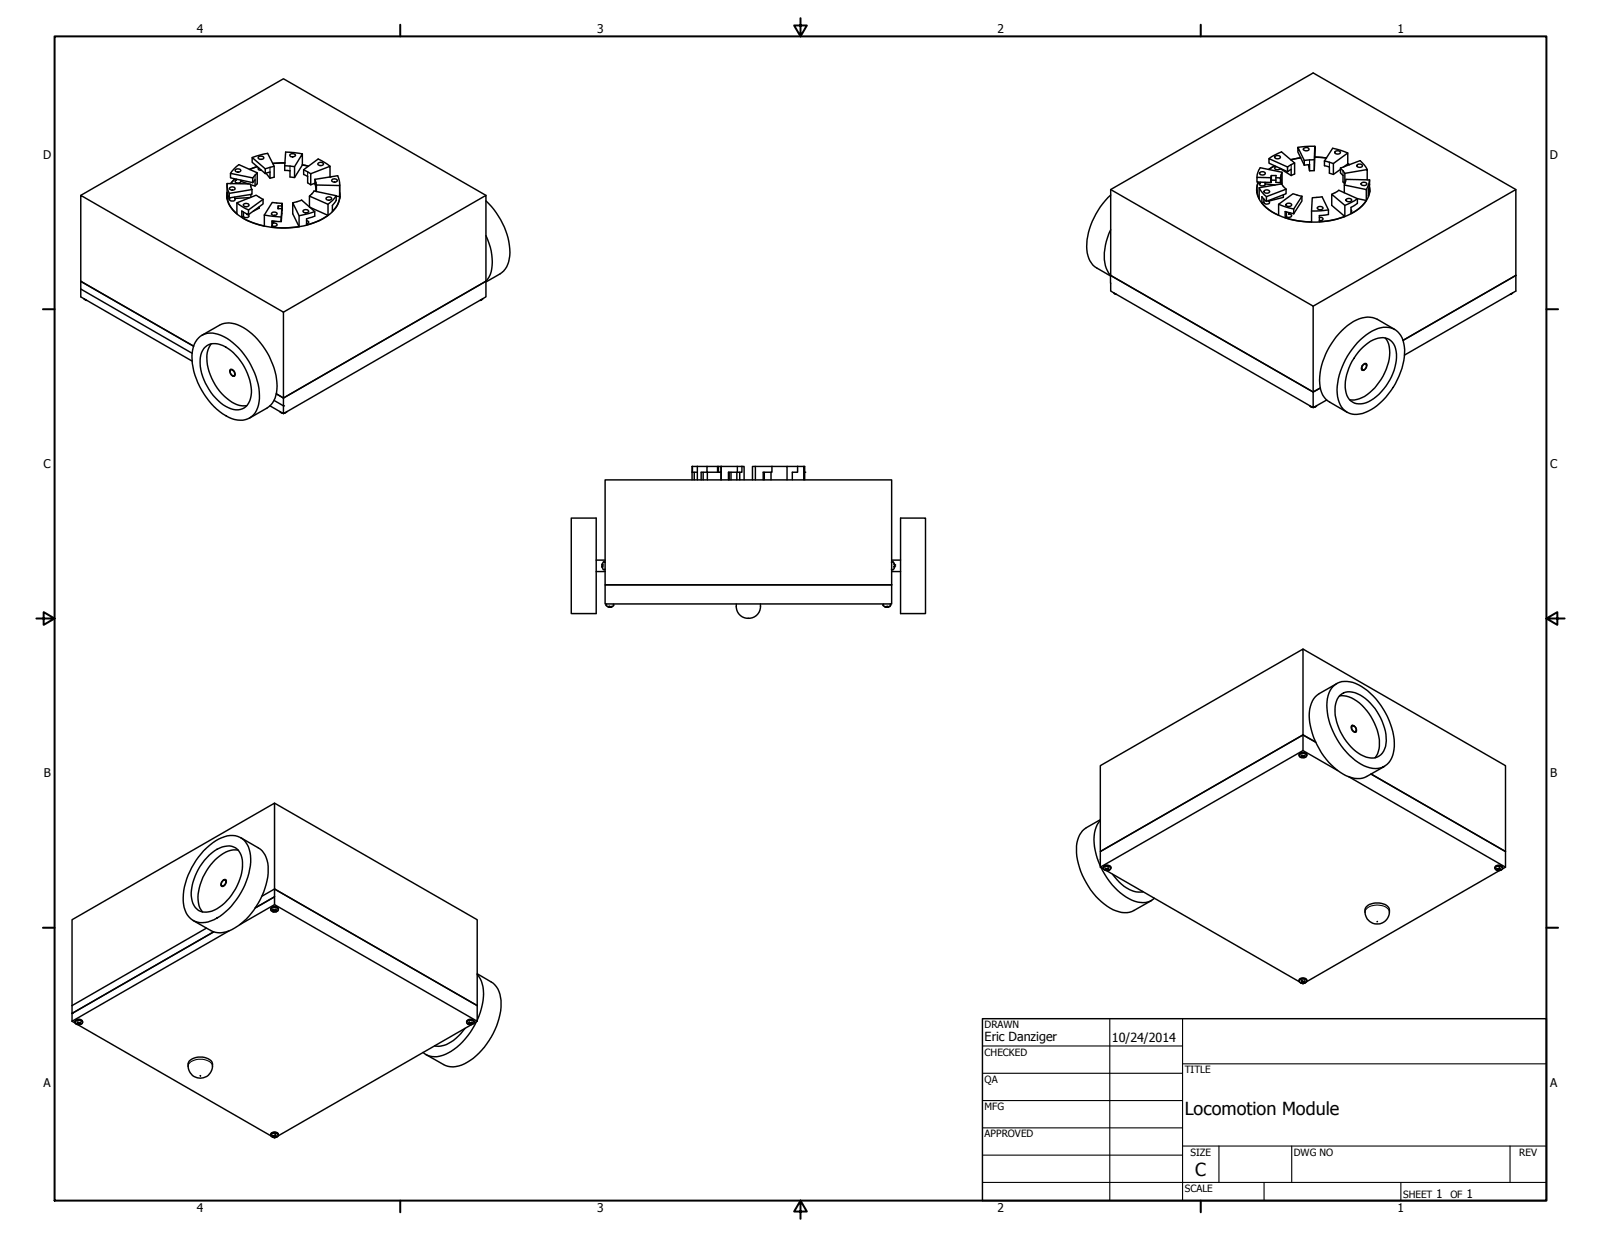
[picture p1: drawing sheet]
<svg xmlns="http://www.w3.org/2000/svg" width="559mm" height="432mm" viewBox="0 0 559 432" stroke-linecap="round" stroke-linejoin="round" font-family="sans-serif">
<defs><g id="words">
<g font-size="6.3">
<text x="413.5" y="389.1">Locomotion Module</text>
<text x="417.2" y="410.6">C</text>
</g>
<g font-size="4.4">
<text x="343.7" y="363.5">Eric Danziger</text>
<text x="388.1" y="363.7">10/24/2014</text>
</g>
<g font-size="4.2">
<text x="68.7" y="11.7">4</text>
<text x="208.4" y="11.7">3</text>
<text x="348.1" y="11.7">2</text>
<text x="487.8" y="11.7">1</text>
<text x="15.1" y="55.5">D</text>
<text x="540.9" y="55.5">D</text>
<text x="15.2" y="163.4">C</text>
<text x="541" y="163.4">C</text>
<text x="15.3" y="271.4">B</text>
<text x="541.1" y="271.4">B</text>
<text x="15.2" y="379.3">A</text>
<text x="541" y="379.3">A</text>
<text x="501.3" y="418.3">1</text>
<text x="511.8" y="418.3">1</text>
<text x="68.7" y="423.2">4</text>
<text x="208.4" y="423.2">3</text>
<text x="348.1" y="423.2">2</text>
<text x="487.8" y="423.2">1</text>
</g>
<g font-size="3.5">
<text x="343.7" y="358.9">DRAWN</text>
<text x="343.7" y="368.5">CHECKED</text>
<text x="413.5" y="374.6">TITLE</text>
<text x="343.7" y="378">QA</text>
<text x="343.7" y="387.5">MFG</text>
<text x="343.7" y="397.1">APPROVED</text>
<text x="415.5" y="403.4">SIZE</text>
<text x="451.6" y="403.4">DWG NO</text>
<text x="530.3" y="403.4">REV</text>
<text x="413.5" y="416.1">SCALE</text>
<text x="489.7" y="418.3">SHEET</text>
<text x="506.2" y="418.3">OF</text>
</g>
</g></defs>
<!-- layer: Visible (ANSI) -->
<g fill="none" stroke="#000" stroke-width=".51">
<path d="M82.2 59.2a1.24 1.24 0 0 1 1.9 .4 .99 .99 0 0 1-1.1 .6 .99 .99 0 0 1-.8-1zM89.7 58.2l-2.6 .9 2.7-.9M90.2 58.5l-.1 .4 .3 .4 .8 .1M90.2 54.8a1.12 1.12 0 0 1 1.9 .4 1.18 1.18 0 0 1-2-.2zM99.4 56.8l-4.2 .2M99.4 56.9l-4.2 .2M101.2 53.9a1.2 1.2 0 0 1 1.9 .4 1.01 1.01 0 0 1-1.1 .5 1.01 1.01 0 0 1-.8-.9zM105.5 57.5l2.1 .5-2.1-.4-2.7 4.4-1.6-.2M111.1 57a1.12 1.12 0 0 1 1.8 .3 1.18 1.18 0 0 1-2-.2zM444.9 57.8l-2.1 1.3M444.9 57.9l-2 1.3M445.1 54.5a1.01 1.01 0 0 1 1.1-.3 1.01 1.01 0 0 1 .6 .9 1.1 1.1 0 0 1-1.9-.4z"/>
<path d="M445.5 58.2l-.5 .2a.93 .93 0 0 0 .6 .9 .93 .93 0 0 0 1.1-.2l.1-.2M446.8 58.9l3.9 2.4 1.2-.6M446.8 58.8v.1M454 55.1l-3.5 .7 3.5-.7M455 51.9a1.1 1.1 0 0 1 1.9 .4 1.24 1.24 0 0 1-2-.2zM458.9 54.8l4.1 .3-4.1-.2-.2 4.7h-1.6l-.4-2.1M464 58.3v2.2l1.4 .4 2.5-1.8M464 56.6l1.4 .5M465.1 51.8l5.3 1.6M466.1 52.8a1.01 1.01 0 0 1 1-.2 1.01 1.01 0 0 1 .7 .8 1.1 1.1 0 0 1-1.9-.4zM470.4 57.2v-3.8l-5 3.7v3.8M470.4 57.1l.6 .4-.6-.3"/>
<path d="M470.4 57.2l-1.5 1.1M473.6 57.7a1.09 1.09 0 0 1 1.1-.4 1.09 1.09 0 0 1 .8 .7 1.1 1.1 0 0 1-1.9-.3zM28.2 68.2l70.7-40.7 70.7 40.7M79.2 67.2a8.7 8.7 0 0 0 4.9 8.5 30.4 30.4 0 0 0 29.7 0 8.6 8.6 0 0 0 4.8-8.5M79.2 68.5v.4M79.2 64.4v4.9M79.4 69.5l1.1 2.6 2.2 2.5M79.4 67.2v2.3M80.1 69.1v.3M80.1 69.4l-.7 .1M80.2 65.5a1.01 1.01 0 0 1 1.1-.3 1.01 1.01 0 0 1 .7 .9 1.2 1.2 0 0 1-1.9-.4zM80.5 60.5l1.2-1.6 1.7-1.4 6.4 2.8v3.8l-.8 .9-1.6-.5"/>
<path d="M81.9 62.5l-1.4 1.6 1.4-1.5M81.9 62.4l.6 .4M81.9 69.3l.1 .2a.98 .98 0 0 1-.9 .7 .98 .98 0 0 1-1-.8M81.9 68.8v.5M82.5 62.8l-.4 .3a1.05 1.05 0 0 0 .9 .8 1.05 1.05 0 0 0 1.1-.6M82.5 62.5v.3M84.1 63.3l2.6 .9M84.1 62.9v.4M84.4 73.7v2.1l.6-.3M84.4 75.8l3.6 1.9 4.3 1.2M85 74v1.5M85 71.3a1.2 1.2 0 0 1 1.9 .4 1.01 1.01 0 0 1-1.1 .5 1.01 1.01 0 0 1-.8-.9z"/>
<path d="M86.2 74.9l.7 .3a1.03 1.03 0 0 1-.9 .8 1.03 1.03 0 0 1-1-.5M86.2 74.7v.2M86.4 74.8l-.2 .1M87.3 69l-5.4 .3M89 62.8v2.2M89.8 60.3l-.8 .9M90.5 72.6l-2.1 1.1M92.8 60.5l1.4 1.7 1.5-.4M95.1 74.2a.89 .89 0 0 1 1-.2 .89 .89 0 0 1 .5 .9 1.08 1.08 0 0 1-1.9-.4zM95.1 77.2v1.7M95.4 77.9l1.2 .3a.89 .89 0 0 1-.5 .9 .89 .89 0 0 1-1-.2M95.4 77.2v.7"/>
<path d="M95.7 77.2l-.3 .7M97.1 71.9l-.1 .9h1.4l-.2 4.5 .2-4.5M97.1 72.8v-.9h1.3v1.6M98.2 77.3l-3.3-.1v2.1l.2-.4M98.4 71.9l.1-.9-.1 2.5M98.5 71l-3.5-.3-2.7 4.4 5.9 .7M102.2 74.6l2.2 4.5-4.7 .5-4.8-.3M105.9 73.5a1.01 1.01 0 0 1 1-.3 1.01 1.01 0 0 1 .7 .8 1.01 1.01 0 0 1-1 .3 1.01 1.01 0 0 1-.7-.8zM107 77a.57 .57 0 0 1 .8 .6 .57 .57 0 0 1-.8 .5M107.4 63.8l1.1 .7 1.4-.6M108.1 72.3l6.4 2.9-3.4 1.9-4.1 1.4v-2.1M113.9 69a1.12 1.12 0 0 1 1.9 .4 1.11 1.11 0 0 1-2-.2z"/>
<path d="M115.9 62.7a1.12 1.12 0 0 1 1.8 .4 1.18 1.18 0 0 1-1.9-.2zM117.3 68.5l1.3 .1a7.9 7.9 0 0 1-2.6 5.3v-2.2M118.6 68.5v.4M118.6 64.4v4.9M169.6 70.1a25.4 25.4 0 0 1 8.3 19.2 7.7 7.7 0 0 1-3.4 6.3l-4.9 2.8M387.7 66.2l70.6 40.7v35.4l-70.6-40.7v-5.5M387.7 68.1a25.4 25.4 0 0 0-8.4 19.1 7.7 7.7 0 0 0 3.5 6.3l4.8 2.8M438.7 66.2v1M438.7 61.9l.3-1.7 .9-1.7 7.6 1.6-.6 2M439.1 63.6a7.9 7.9 0 0 0 3.7 9.6 30.6 30.6 0 0 0 27.3 2.1 12.3 12.3 0 0 0 7.9-7.7v-2.8M439.1 63.6v.3h.8M439.1 63.9l-.4 2.7 .8 2.7"/>
<path d="M439.7 60.3a1.09 1.09 0 0 1 1-.4 1.09 1.09 0 0 1 .9 .8 1.1 1.1 0 0 1-1.9-.4zM439.9 63.9l-.2 .2a.98 .98 0 0 0 .9 .8 .98 .98 0 0 0 1-.7M439.9 63.6v.3M440.4 68.6v2.2l.7-.2M440.4 70.8l2.5 2.4 3.4 1.9M441.1 69.5v1.1M441.4 66.5a1.04 1.04 0 0 1 1.7 .6 1.09 1.09 0 0 1-1.1 .4 1.09 1.09 0 0 1-.8-.8zM441.6 63.6v.6M441.6 64.2l3.5 .4M442.7 70.2l.4 .3a1.06 1.06 0 0 1-1 .8 1.06 1.06 0 0 1-1-.7M442.7 70v.2M443.7 62l-5-.1v1.7l5 .1"/>
<path d="M443.7 61.3v2.4zM443.7 61.3h1.7l-.1 2.4 1.6 .1v-1.7l-1.6-.1M443.7 62.9h1.6M447.2 62.7l-.3 1.1M447.5 63.9l-.1 .4M447.9 68.9l-5.2 1.3M448.6 73.9v2.1l.4-.4M448.6 76l4.4 1.1 4.8 .4M449 74v1.6M449.1 71.1a1.01 1.01 0 0 1 1-.2 1.01 1.01 0 0 1 .7 .8 1.1 1.1 0 0 1-1.9-.4zM449.8 74.7l.9 .3a.94 .94 0 0 1-.6 1 .94 .94 0 0 1-1.1-.4M449.8 74.2v.5"/>
<path d="M450.3 74.3l-.5 .4M459.8 72.5a1.24 1.24 0 0 1 2 .1 1.06 1.06 0 0 1-1.1 .6 1.06 1.06 0 0 1-.9-.7zM460.5 75.9h.6l.7 .4-.3 .6-1 .1M464.8 71.7l4.6 3.9-5.8 1.5-3.1 .3v-2.2M468.8 63.5l.5 .7M469.8 69.7a1.09 1.09 0 0 1 1.1-.4 1.09 1.09 0 0 1 .8 .7 1.1 1.1 0 0 1-1.9-.3zM471.6 73.3l.2 .4-.2 .3M473.8 69.3l3.1 .7-2.2 2.5-3.1 2v-2.1M475.1 64a1.1 1.1 0 0 1 1.9 .4 1.1 1.1 0 0 1-1.9-.4zM477.9 65.1l.1 1.7-.4 1.7v-2.2M478 66.5l.1 .4M478 66.2v1"/>
<path d="M529.1 66.2l-70.8-40.7-70.6 40.7v29.9M28.2 98.2v-30l70.7 40.8v29.9M28.2 98.2l39.4 22.6-39.4-22.6M28.2 98.2v5.4l38.9 22.4M169.6 98.2l-70.7 40.7-2.4-1.4 2.4 1.4M169.6 98.2v-30l-70.7 40.8M169.6 82.2a17.5 17.5 0 0 1 1.1 14.5l-1.1 1.5M169.6 98.2v5.4l-70.7 40.8v-2.7M169.6 98.2l-70.7 40.7M387.6 96.1l70.7 40.7 2.5-1.4-2.5 1.4-70.6-40.7M387.7 80.2a16.7 16.7 0 0 0-1.1 14.4l1.1 1.5M529.1 96.1v-29.9l-70.8 40.7"/>
<path d="M529.1 96.1l-39.4 22.7M529.1 96.1v5.5l-38.9 22.4M28.2 100.9l38.9 22.4M69.3 117.9a7.3 7.3 0 0 1 9-.3 25.4 25.4 0 0 1 12.3 21.6 7 7 0 0 1-5.8 7.5 13.5 13.5 0 0 1-10.1-4.8 25.6 25.6 0 0 1-7.6-18.6l.7-3.2zM70.5 117l6.1-3.5a8.9 8.9 0 0 1 9.4 1.5 25.2 25.2 0 0 1 10.5 22l-.5 2-1.4 2.4-1.4 1-6.1 3.5M473.7 119.7a14.6 14.6 0 0 1 10.1-5.5 6.6 6.6 0 0 1 6.4 6.8 24.7 24.7 0 0 1-13.6 23 6.6 6.6 0 0 1-9.7-5.6 24.6 24.6 0 0 1 6.8-18.7zM483.5 118a10.8 10.8 0 0 1 .4 10.8 17.7 17.7 0 0 1-9.4 10.4l-1.8 .4h-1.6M486.8 115l-6.1-3.6a9.7 9.7 0 0 0-10.4 2.3 25.2 25.2 0 0 0-9.5 21.3l.8 2.9 1.1 1.4 7.5 4.6M71.2 121.6a5.7 5.7 0 0 1 7.6-.4 19.2 19.2 0 0 1 8.8 17 5.1 5.1 0 0 1-7.9 4.1 19.3 19.3 0 0 1-9.8-17.5l.5-1.7zM73.7 120a10.2 10.2 0 0 0-.7 9.7 17.7 17.7 0 0 0 10.7 11.8l2.5 .1M80.4 129.3a1.17 1.17 0 0 1 1.3 .5 1.17 1.17 0 0 1-.1 1.4 1.55 1.55 0 0 1-1.2-1.9zM80.4 129a1.42 1.42 0 0 1 1.4 .7 1.42 1.42 0 0 1-.1 1.6 1.63 1.63 0 0 1-1.3-2.3z"/>
<path d="M80.5 129l-.2 .7M81.1 131.1l.8 .2M95.6 139.8l3.3 1.9M98.9 138.9v2.8M463 139.6l-4.7 2.7M475.7 121.2a8.7 8.7 0 0 1 8.5-3 6.6 6.6 0 0 1 3.2 7.5 19.2 19.2 0 0 1-10.6 14.9 5 5 0 0 1-7.2-4.4 18.9 18.9 0 0 1 6.1-15zM475.7 127.3a.75 .75 0 0 1 1.2-.3 .75 .75 0 0 1 0 1.1l-.4 .7a.75 .75 0 0 1-1.1 .4 .75 .75 0 0 1-.1-1.2zM475.9 127.3l.6-.3a1.22 1.22 0 0 1 .4 1.3 1.22 1.22 0 0 1-1 .9l-.4-.2-.2-.4zM476.1 129.1l-.7 .1M476.1 129v.1M476.8 126.9l.1 .7M94.2 141.7l4.7 2.7"/>
<path d="M211.2 167.5h100v36.7h-100zM241.6 164.8h1.8M241.7 162.8l-.1 4.7M242.3 164.8v2.7M243.4 162.8h-1.7v2M243.4 162.8h3.4M243.4 162.8v4.7M245.4 164.8v2.7M246.8 164.8h-2.1v2.7M246.9 164.8v2.7M250.4 164.8h.4v-2h.9v2h-.9M250.4 162.8v2"/>
<path d="M250.8 162.8h-4v2h3.6M251.7 162.8h5.7M251.7 164.8v2.7M251.7 162.8v4.7M254.5 164.8v2.7M255.1 164.8v2.7M257.2 164.8v2.7M258.2 164.8v2.7M259 162.8v2h-4.7v2.7M259 162.8h-1.6v2M259 162.8h.7v4.7M262.6 167.5v-4.7h1.1v4.7"/>
<path d="M263.7 162.8h5.7M266.8 164.8v2.7M269.1 164.8v2.7M269.4 162.8h5.3v4.7M269.4 162.8v2h-3v2.7M274.7 162.8h3.7M278.4 162.8h2.1v4.7M278.4 162.8v2h-1.9v2.7M280.5 162.8h.4v4.7M199.4 180.8h8.7v33.4h-8.7zM208.1 195.5h3.1M208.1 199.5h3.1"/>
<path d="M210.2 197.9a.75 .75 0 0 0 .1 .8 .75 .75 0 0 0 .8 .1l.1-.1M210.2 197.5l.1 .3M210.2 197.2l.1-.4v1.1M210.2 197.8l.1 .3zM210.2 197.7h.1M210.2 197h.1M211.2 196.4a.57 .57 0 0 0-.7-.2 .57 .57 0 0 0-.3 .7v.3M311.2 198.7l.2 .2M311.2 195.5h3.1M311.2 199.5h3.1M311.4 196.2l-.2 .2M311.4 196.2h.3"/>
<path d="M311.4 198.8h.3M311.6 196.2h.2M311.8 198.8l-.2 .1M311.8 196.2l.5 .9M312.2 197h.1M312.2 197.2l-.1-.5v1.3v-.2M312.2 197.5v.2M312.3 197.9l-.5 .9M314.3 180.8h8.7v33.4h-8.7zM211.2 204.2h100v6.6h-100zM211.5 211v.3M211.6 211.2v.2"/>
<path d="M211.6 211.4l.5 .3M211.7 210.9l-.1 .1M212.7 211.7h-.6h.7M212.7 211.7h.2M212.7 211.7v.1M212.9 211.7h.8M212.9 211.7l.1 .1M213.3 211.8h.1M213.7 211.7l-.5 .1M214 210.9l.2 .1M214.2 211.4l-.5 .3M214.2 211l-.1 .4"/>
<path d="M257 210.8a4.3 4.3 0 0 0 4.2 5 4.3 4.3 0 0 0 4.2-5M308.2 211l.1 .4M308.3 211.4l.9 .4M308.4 210.9l-.2 .1M309.1 211.8h.1M309.4 211.8h.3M309.5 211.8h.1M309.8 211.8h.1M310.3 211.7h-1.6l1.5 .1M310.7 210.9l.1 .1M310.8 211.4l-.8 .4M310.8 211.2v.2"/>
<path d="M310.9 211v.3M454.8 226.6l70.7 40.7v29.9M465.3 239.6a7.3 7.3 0 0 1 8.9-.5 25.7 25.7 0 0 1 12.5 21.4 7.2 7.2 0 0 1-5.7 7.7 12.9 12.9 0 0 1-10-4.5 24.9 24.9 0 0 1-7.7-19.8l.9-2.9zM466.6 238.6l-6.2 3.5a9.6 9.6 0 0 0-3.3 10.1 25.9 25.9 0 0 0 12.7 18.6 8 8 0 0 0 7.3 .2l6.1-3.5M467.5 243a10 10 0 0 1 8.7 4.1 19 19 0 0 1 5.1 14.3l-.5 1.7-.9 1.4M467.7 242.7a5.6 5.6 0 0 1 7.1-.1 19.4 19.4 0 0 1 8.9 17 5.1 5.1 0 0 1-7.8 4.3 19 19 0 0 1-9.9-17.4l.8-2.5zM471.7 253.4a1.44 1.44 0 0 1 1.8 1.8 1.04 1.04 0 0 1-1.3 .2 1.04 1.04 0 0 1-.5-1.1zM471.8 253.3l.8 .1M471.9 253.4a1.28 1.28 0 0 1 1.3 .6 1.28 1.28 0 0 1-.1 1.4 1.34 1.34 0 0 1-1.2-2zM473.4 254.9l-.3 .7M384 267.3l70.8-40.7v35.4l-70.8 40.7v-5.5l70.8-40.7 4.4 2.6-4.4-2.6-70.8 40.7zM454.8 262l12.1 7"/>
<path d="M455 264l.1 .4h.3M455.3 263.7l.2 .1M470.7 271.1l54.8 31.6M478.5 270.2l47 27M71.1 296.9a14.3 14.3 0 0 1 10.1-5.2 6.3 6.3 0 0 1 6 5.8 24 24 0 0 1-6.4 18.8 15.6 15.6 0 0 1-10.1 5.8 6.5 6.5 0 0 1-6.6-6.4 24.5 24.5 0 0 1 7-18.8zM73 298.5a8.4 8.4 0 0 1 8.5-2.8 6.1 6.1 0 0 1 3.1 6.6 19.3 19.3 0 0 1-10.7 15.8 5 5 0 0 1-7-4.6 19.4 19.4 0 0 1 6.1-15zM83.1 296.7a10 10 0 0 0-8.7 4.2 19 19 0 0 0-5.1 14.3 5.6 5.6 0 0 0 1.4 3.1M84 292.4l6.2 3.6a9 9 0 0 1 3.4 8.8 26.2 26.2 0 0 1-12.8 19.7 7.5 7.5 0 0 1-7.3 .3l-6.1-3.5M95.8 280.4l70.8 40.7v29.9M384 286.4a11.7 11.7 0 0 0-1.7 10.5l1.7 5.4M384 286.1l-4.8 2.8a9.2 9.2 0 0 0-3.5 8.9 26.1 26.1 0 0 0 12.8 19.8 8 8 0 0 0 7.3 .2l6.2-3.5M525.5 297.2v5.5"/>
<path d="M77.2 308.7l.3 .7M77.8 307.3l.8-.3a1.45 1.45 0 0 1-.8 2.4l-.6-.3 .1-1.1zM78 307.3l.2-.2a.96 .96 0 0 1 .7 1 .96 .96 0 0 1-.7 .9l-.5 .2a1.08 1.08 0 0 1-.5-1 1.08 1.08 0 0 1 .8-.9zM78.8 307.1l-.8 .2M89.1 316.9l6.7-3.8zM95.3 317.5l-.2 .1M95.5 318l-.1 .3-.2-.2M95.8 310.3v-29.9l-70.7 40.7v29.9M95.8 313.1v2.7l70.8 40.7v-5.5M95.8 310.3l70.8 40.7M95.8 310.3v2.8M95.8 310.3l-4.4 2.6"/>
<path d="M95.8 315.8l-12.1 7M384 302.7l1.1 .6M384.3 302.8a21.5 21.5 0 0 0 12.8 12.1l1 .1a5.7 5.7 0 0 0 4.8-1.4M386.1 303.5l-.3 .2M386.1 303.8l67.4 38.9M386.9 303.6h.2M388.3 305.2a13.2 13.2 0 0 0 9.1 6.2l1.5-.1M398.8 311.1l-.1 .2M476.4 318.4a2.79 2.79 0 0 1 2.8-3.1 5.2 5.2 0 0 1 5.7 1.9v1.2M522.9 303.3v.5h-.2M523.4 303.8l-67.4 38.9M523.7 303.5h.2"/>
<path d="M525.5 302.7l-1.1 .6M72.1 324l-47 27M79.9 324.9l-54.8 31.6M166.6 339.9l4.8 2.9a9 9 0 0 1 3.5 8.8 26.2 26.2 0 0 1-12.8 19.7 7.5 7.5 0 0 1-7.3 .3l-6.1-3.5M25.1 351v2.8l49.4-28.5-49.4 28.5v2.7M25.1 356.5l1.1 .6M26.8 357.4h.2M27.2 357.7l67.4 38.8M27.7 357.1l.1 .5 .3-.1M162.3 359a13.6 13.6 0 0 1-9.1 6.3l-1.5-.2M163.7 357.4v.2l-.2-.2M164.5 357.1v.5l.3-.1"/>
<path d="M164.5 357.7l-67.4 38.8M166.3 356.6a21.5 21.5 0 0 1-12.8 12.1l-2.8 .1-1.7-.5-1.4-1M166.6 340.2a11.7 11.7 0 0 1 1.7 10.5l-1.7 5.4M166.6 356.5l-1.1 .6M454.5 343.2l.3 .2 .2-.2M455 342.6l.1 .6 .3-.1M455.3 342.5l.2 .1M65.7 372.2a2.79 2.79 0 0 1 2.8-3.1 5 5 0 0 1 5.6 1.9l.1 1.2M151.8 365l.2 .1M95.2 396.3l-.1 .2M95.6 397.1h.5M95.7 396.5v.5l-.3-.1"/>
</g>
<g fill="#000">
<circle cx="115.2" cy="61.8" r=".25"/>
<circle cx="98.9" cy="141.7" r=".25"/>
<circle cx="280.9" cy="164.8" r=".25"/>
<circle cx="210.2" cy="197.5" r=".25"/>
<circle cx="210.2" cy="197.2" r=".25"/>
<circle cx="312.2" cy="197.5" r=".25"/>
<circle cx="312.2" cy="197.2" r=".25"/>
<circle cx="212.1" cy="211.7" r=".25"/>
<circle cx="212.4" cy="211.8" r=".25"/>
<circle cx="212.6" cy="211.8" r=".25"/>
<circle cx="213" cy="211.8" r=".25"/>
<circle cx="213.1" cy="211.8" r=".25"/>
<circle cx="309.2" cy="211.8" r=".25"/>
<circle cx="309.4" cy="211.8" r=".25"/>
<circle cx="309.8" cy="211.8" r=".25"/>
<circle cx="310.3" cy="211.7" r=".25"/>
<circle cx="25.1" cy="353.8" r=".25"/>
</g>
<!-- layer: Visible Narrow (ANSI) -->
<g fill="none" stroke="#000" stroke-width=".38">
<path d="M94.2 58.4v1.7M101.2 58v1.6M450.7 57.5v1.6M457.1 55.8v1.7M464 56.6v1.7M468.8 59.6v1.7M89 61.2v1.6M107.4 60v1.6M110.2 63.7v1.6M447.2 61v1.7M29.3 104.3l.7 .4M29.9 104.7l.3 .1"/>
<path d="M168 104.7l-.4 .1M168.5 104.3l-.7 .4M388.7 102.2l.8 .5M389.3 102.7l.4 .1M527.4 102.7l-.4 .1M527.9 102.2l-.7 .5M97.7 143.6l.7 .5M98.2 144.1l.4 .1M99.6 144.1l-.3 .1M100.1 143.6l-.7 .5M457.1 141.6l.7 .4M457.6 142l.4 .1"/>
<path d="M459 142l-.3 .1M459.5 141.6l-.6 .4M453.5 263.7a1.55 1.55 0 0 1 2.6 0M453.5 263.5a1.55 1.55 0 0 1 2.6 0M454.1 264.4l-.6-.6a1.39 1.39 0 0 1 1.3-.7 1.39 1.39 0 0 1 1.2 .7l-.6 .6M94.5 317.5a1.55 1.55 0 0 1 2.7 0M94.5 317.3a1.55 1.55 0 0 1 2.7 0M95.2 318.2l-.5-.3a1.14 1.14 0 0 1 .6-1.1 1.14 1.14 0 0 1 1.3 .2l.5 .6-.6 .6M385.1 303a1.55 1.55 0 0 1 2.6 0M385.1 302.8a1.55 1.55 0 0 1 2.6 0M385.7 303.8l-.5-.4a1.29 1.29 0 0 1 1.2-1 1.29 1.29 0 0 1 1.3 .8l-.6 .6M476.4 318.4a3.4 3.4 0 0 1 3.5-2.4 4.7 4.7 0 0 1 5 1.9v.5"/>
<path d="M521.8 303a1.55 1.55 0 0 1 2.6 0M521.8 302.8a1.55 1.55 0 0 1 2.6 0M522.4 303.8l-.5-.4a1.24 1.24 0 0 1 1.2-.9 1.24 1.24 0 0 1 1.2 .9l-.5 .4M480.6 321.7l.2-.1zM26.2 356.9a1.55 1.55 0 0 1 2.6 0M26.2 356.7a1.49 1.49 0 0 1 1.3-.8 1.49 1.49 0 0 1 1.3 .8M26.8 357.6l-.5-.3a1.24 1.24 0 0 1 .9-1.2 1.24 1.24 0 0 1 1.3 .5l.2 .1a.57 .57 0 0 1-.5 .9M162.9 356.9a1.55 1.55 0 0 1 2.6 0M162.9 356.7a1.49 1.49 0 0 1 1.3-.8 1.49 1.49 0 0 1 1.3 .8M163.5 357.6l-.5-.3a1.24 1.24 0 0 1 .9-1.2 1.24 1.24 0 0 1 1.3 .5l.3 .4-.7 .6M453.5 342.4a1.55 1.55 0 0 1 2.6 0M453.5 342.2a1.55 1.55 0 0 1 2.6 0"/>
<path d="M454.1 343.2l-.6-.6a1.39 1.39 0 0 1 1.3-.8 1.39 1.39 0 0 1 1.2 .8l-.6 .6M65.7 372.2a3.4 3.4 0 0 1 3.5-2.4 5 5 0 0 1 4.9 1.9l.1 .5M69.8 375.5l.2 .1zM94.5 396.2a1.55 1.55 0 0 1 2.7 0M94.5 396a1.55 1.55 0 0 1 2.7 0M95.2 396.9l-.5-.3a1.14 1.14 0 0 1 .6-1.1 1.14 1.14 0 0 1 1.3 .2l.5 .7-.6 .5"/>
</g>
<g fill="none" stroke="#000" stroke-width=".51">
<path d="M88 55l5.4-1.5 2.3 4.5v3.8M92.6 58.9l-4.6-3.9v1.6l4.6 4M92.6 58.9v1.7M95.7 58l-3.1 .9M99.4 57.8l3.4 .4M99.4 57.8v1.7l1.8 .1v2.2M105.5 57.6v-3.9l-2.7 4.5v3.8M105.5 53.7l-5.8-.6-.3 4.7M106 59.2l2.5 1.4M106 59.2v1.7l1.4 .7v2.2M115.2 58l-4.1-2.5-5.1 3.7M442.9 55.4l4.4-2.4 4.6 3.9v3.8"/>
<path d="M449.4 59.9l1.3-.8v2.2M449.4 58.3l-6.5-2.9v1.6l6.5 2.9M449.4 58.3v1.6M451.9 56.9l-2.5 1.4M455.2 57.7l1.9-.2v2.1M455.2 56l-2.2-4.6v1.7l2.2 4.6M455.2 56v1.7M458.7 55.8l-3.5 .2M458.9 54.9v-3.8l-.2 8.5M458.9 51.1l-5.9 .3M462.3 56.2l1.7 .4M462.3 56.2v1.6l1.7 .5"/>
<path d="M465.1 51.8l-2.8 4.4M467.9 58.7l1.5 1.8M467.9 58.7v1.6l.9 1v2.2M467.9 58.7l6.8-2.6 1.5 1.5 1 1.6M79.4 67.2l.6 1.9M82.7 70.8l1.8 1.3 2.2 1.2M84.4 73.7l2.3 1.2M87.6 67.9v.9M87.9 66.2l-.5-2-8.2-.1 .2 1.7 .6 1.7M87.9 66.2v1.6l-7.9 1.3M87.9 66.2l-7.9 1.3v1.6M88.2 62.1l-7.7-1.6v1.6l7.7 1.7"/>
<path d="M88.2 62.1v1.7M89 61.2l-.8 .9M89 62.8l-.8 1M90.5 72.2v.4M91.8 69.6l-2.4-1.5-6.7 2.7v3.8M91.8 69.6v1.6l-5.1 3.7M91.8 69.6l-5.1 3.7v1.6M92.3 75.1v3.8M92.6 60.6l1.6-.5v2.1M102.2 70.8l3.1-1 4.6 4.1v1.5l-2.9 1M102.2 74.6v-3.8l2.2 4.5v3.8M108 68.5l1.6-1.8 7.7 1.6a3.6 3.6 0 0 1-1.3 3.4"/>
<path d="M108 72.3v-3.8l6.5 2.8v3.9M109.9 73.9l-5.5 1.4M109.9 62.6l.5 2M109.9 62.6l.3 4.2M109.9 62.6l8-1.3 .5 1.8 .2 1.7M110.4 66.9v-2.3l8.2 .2v3.8M115.2 61.8v-3.8l-6.7 2.6v3.9M117.3 68.3l-1.2 1.6-1.6 1.4M439.5 65.5l1 1.6 1.5 1.5M440.4 68.6l1.6 1.7M446.3 71.3l5.2 1.7M447.2 62.7v1.6"/>
<path d="M447.5 60.1v3.8M447.9 68v.9M448.6 73.9l2.9 .7M448.9 66l-1.6-1.8-7.8 1.3v3.8M448.9 66v1.6l-6.9 2.7M448.9 66l-6.9 2.6v1.7M454.4 68.5l-3.1-.9-5 3.7v3.8M454.4 68.5v1.7l-2.9 4.4M454.4 68.5l-2.9 4.5v1.6M460.5 75.2l3.2-.3v-1.6l-2.2-4.6-3.5 .3-.2 8.5M463.7 73.3l-5.9 .4M464.8 67.8l2.5-1.4 6.5 2.9v1.7l-2.2 1.4"/>
<path d="M464.8 71.7v-3.9l4.6 3.9v3.9M469.2 64.6l.6-2 8.2 .2v1.7l-.4 1.8M469.2 67.3v-2.7l7.7 1.6v3.8M473.8 69.3l-4.4 2.4M477.2 62.8v-3.6l-7.8 1.3v3.5M478 62.8l-.4 1.7-.7 1.7M29.3 104.3l.6 .4M29.9 104.8l.4 .1M168 104.8l-.4 .1M168.5 104.3l-.5 .4M388.7 102.2l1 .6M527.9 102.2l-.9 .6"/>
<path d="M97.7 143.6l.9 .6M100.2 143.6l-1 .6M457.1 141.6l1 .6M459.6 141.6l-.9 .6M453.8 262.8l1-.2a1.01 1.01 0 0 1 1.3 1 1.01 1.01 0 0 1-1.3 .9 .98 .98 0 0 1-1.3-.4 .98 .98 0 0 1 .3-1.3zM454.3 264.2l-.1 .2M454.4 264v-.3v.4M454.5 263.7v.7M454.7 263.9v.5M454.9 263.9v.5M455 263.8l.1 .4M455.2 263.8v.2"/>
<path d="M455.3 263.7l-.5 .3-.6-.3 .2 .4-.4 .1 1.1 .2M455.5 263.8l-.4 .4 .3 .2M94.7 316.8l.9-.3a1.05 1.05 0 0 1 1.6 .7 1.05 1.05 0 0 1-1.3 1.2 1.05 1.05 0 0 1-1.1-.3 1.05 1.05 0 0 1-.2-1.2zM95.1 317.6l.4 .4-.3 .1M95.3 317.5l.5 .3 .4-.4 .3 .2-.3 .3 .3 .2-1.1 .2M95.4 317.6v.3M95.6 317.7l-.1 .3M95.7 317.8v.4M95.9 317.8v.3M96.1 317.6v.5M96.1 317.6l.1 .3M96.2 317.4v.4"/>
<path d="M96.3 318v.2M385.7 303.8a.96 .96 0 0 1-.5-1.3 .96 .96 0 0 1 1.2-.5 .96 .96 0 0 1 1.2 .5 .96 .96 0 0 1-.5 1.3M385.7 303.8h1.4M386 303.1v.3M386.1 303.2v.3M386.3 303.3v.4M386.5 303.3v.4M386.7 303.1v.6M386.7 303.1v.4M386.8 303l.2 .1-.3 .4 .4 .1M386.8 303l-.4 .3-.5-.3-.2 .2 .4 .3-.3 .2M386.8 303v.3"/>
<path d="M386.9 303.7l-.9 .1M476.4 318.4a4.3 4.3 0 0 0 4.3 4.1 4.3 4.3 0 0 0 4.2-4.1M522.4 303.8h1.4M522.4 303.8a.96 .96 0 0 1-.5-1.3 .96 .96 0 0 1 1.2-.5 .96 .96 0 0 1 1.3 .5 .96 .96 0 0 1-.6 1.3M522.7 303.3v.2M522.8 303.3v.3M522.9 303.3l-.1 .4M523 303.3l.1 .4M523.2 303.1v.6M523.4 303.3v-.3v.7M523.7 303.7l-.8 .1M523.9 303.5h-.5l.2-.5h-.3l-.3 .3h-.6l.4 .3-.1 .2"/>
<path d="M26.3 356.3a1.37 1.37 0 0 1 1.5-.5 1.37 1.37 0 0 1 1 1.3 1.43 1.43 0 0 1-1.6 .6 1.43 1.43 0 0 1-1-1.2zM26.8 357.4l.4-.1-.3-.4 .7 .2 .5-.2-.3 .5 .3 .1M26.9 357.5l.9 .1M27.2 356.9v.4M27.2 356.8l-.1 .4M27.2 356.9v.6M27.4 357.1v.4M27.6 357.1v.5M27.8 357.1v.3M27.9 357v.3M163 356.3a1.37 1.37 0 0 1 1.5-.5 1.37 1.37 0 0 1 1 1.3 1.43 1.43 0 0 1-1.5 .6 1.43 1.43 0 0 1-1.1-1.2zM163.5 357.4l.3-.1-.2-.4 .2-.1 .4 .3 .7-.1-.4 .3 .3 .2"/>
<path d="M163.7 357.6h.8M163.8 356.8v.4M163.9 356.9l-.1 .4M164 356.9v.6M164.1 357.1v.4M164.3 357.1v.5M164.5 357.1v.2M164.6 356.9v.4M453.5 341.8l1.3-.4a1.01 1.01 0 0 1 1.3 1 1.01 1.01 0 0 1-1.3 .9 1.09 1.09 0 0 1-1.3-1.5zM454.2 342.9v.2M454.4 342.8l.1-.4v.7M454.4 342.3v.4"/>
<path d="M454.7 342.6v.5M454.9 342.6v.5M455 342.6l.1 .3M455.2 342.5v.3M455.3 342.5l-.5 .2-.3-.4-.3 .2 .2 .3-.4 .2 1.1 .2M455.5 342.6l-.4 .3 .3 .2M65.7 372.2a4.3 4.3 0 0 0 4.2 4.2 4.3 4.3 0 0 0 4.3-4.2M94.7 395.5l1.1-.3a1.02 1.02 0 0 1 1.4 .9 1.02 1.02 0 0 1-1.3 1 1 1 0 0 1-1.2-.4 1 1 0 0 1 0-1.2zM95.1 396.5l.4 .2-.1 .2M95.2 396.3l.5 .2 .3-.4 .3 .1-.2 .4 .5 .1-.9 .3M95.4 396.4v.2M95.5 396.7l.1-.2-.1 .4"/>
<path d="M95.8 396.5v.4M95.9 396.3v.6M96.1 396.1v.8M96.1 396.2v.3M96.5 396.7v.1"/>
</g>
<!-- layer: Border (ANSI) -->
<g fill="none" stroke="#000" stroke-width=".7">
<path d="M19 12.7h520.8v406.4h-520.8zM139.7 8.6v4.1M279.4 6.3v6.4l-2.2-3.8h4.4l-2.2 3.8M419.1 8.6v4.1M15 107.9h4M539.8 107.9h4M12.7 215.9h6.3l-3.8-2.2v4.4l3.8-2.2M539.8 215.9l3.8 2.2v-4.4l-3.8 2.2h6.3M15 323.8h4M539.8 323.8h4M139.7 419.1v4.1M279.4 419.1l2.2 3.8h-4.4l2.2-3.8v6.3"/>
<path d="M419.1 419.1v4.1"/>
</g>
<!-- layer: Title (ANSI) -->
<g fill="none" stroke="#000" stroke-width=".38">
<path d="M387.3 355.6v63.5M412.7 355.6v63.5M342.9 365.1h69.8M342.9 374.6h69.8M412.7 371.3h127.1M342.9 384.2h69.8M342.9 393.7h69.8M342.9 412.7h196.9M342.9 403.2h69.8M412.7 400h127.1M425.4 400v12.7M441.2 412.7v6.4"/>
<path d="M450.8 400v12.7M488.9 412.7v6.4M527 400v12.7"/>
</g>
<path d="M342.9 355.6h196.9v63.5h-196.9z" fill="none" stroke="#000" stroke-width=".51"/>
<use href="#words"/>
</svg>
